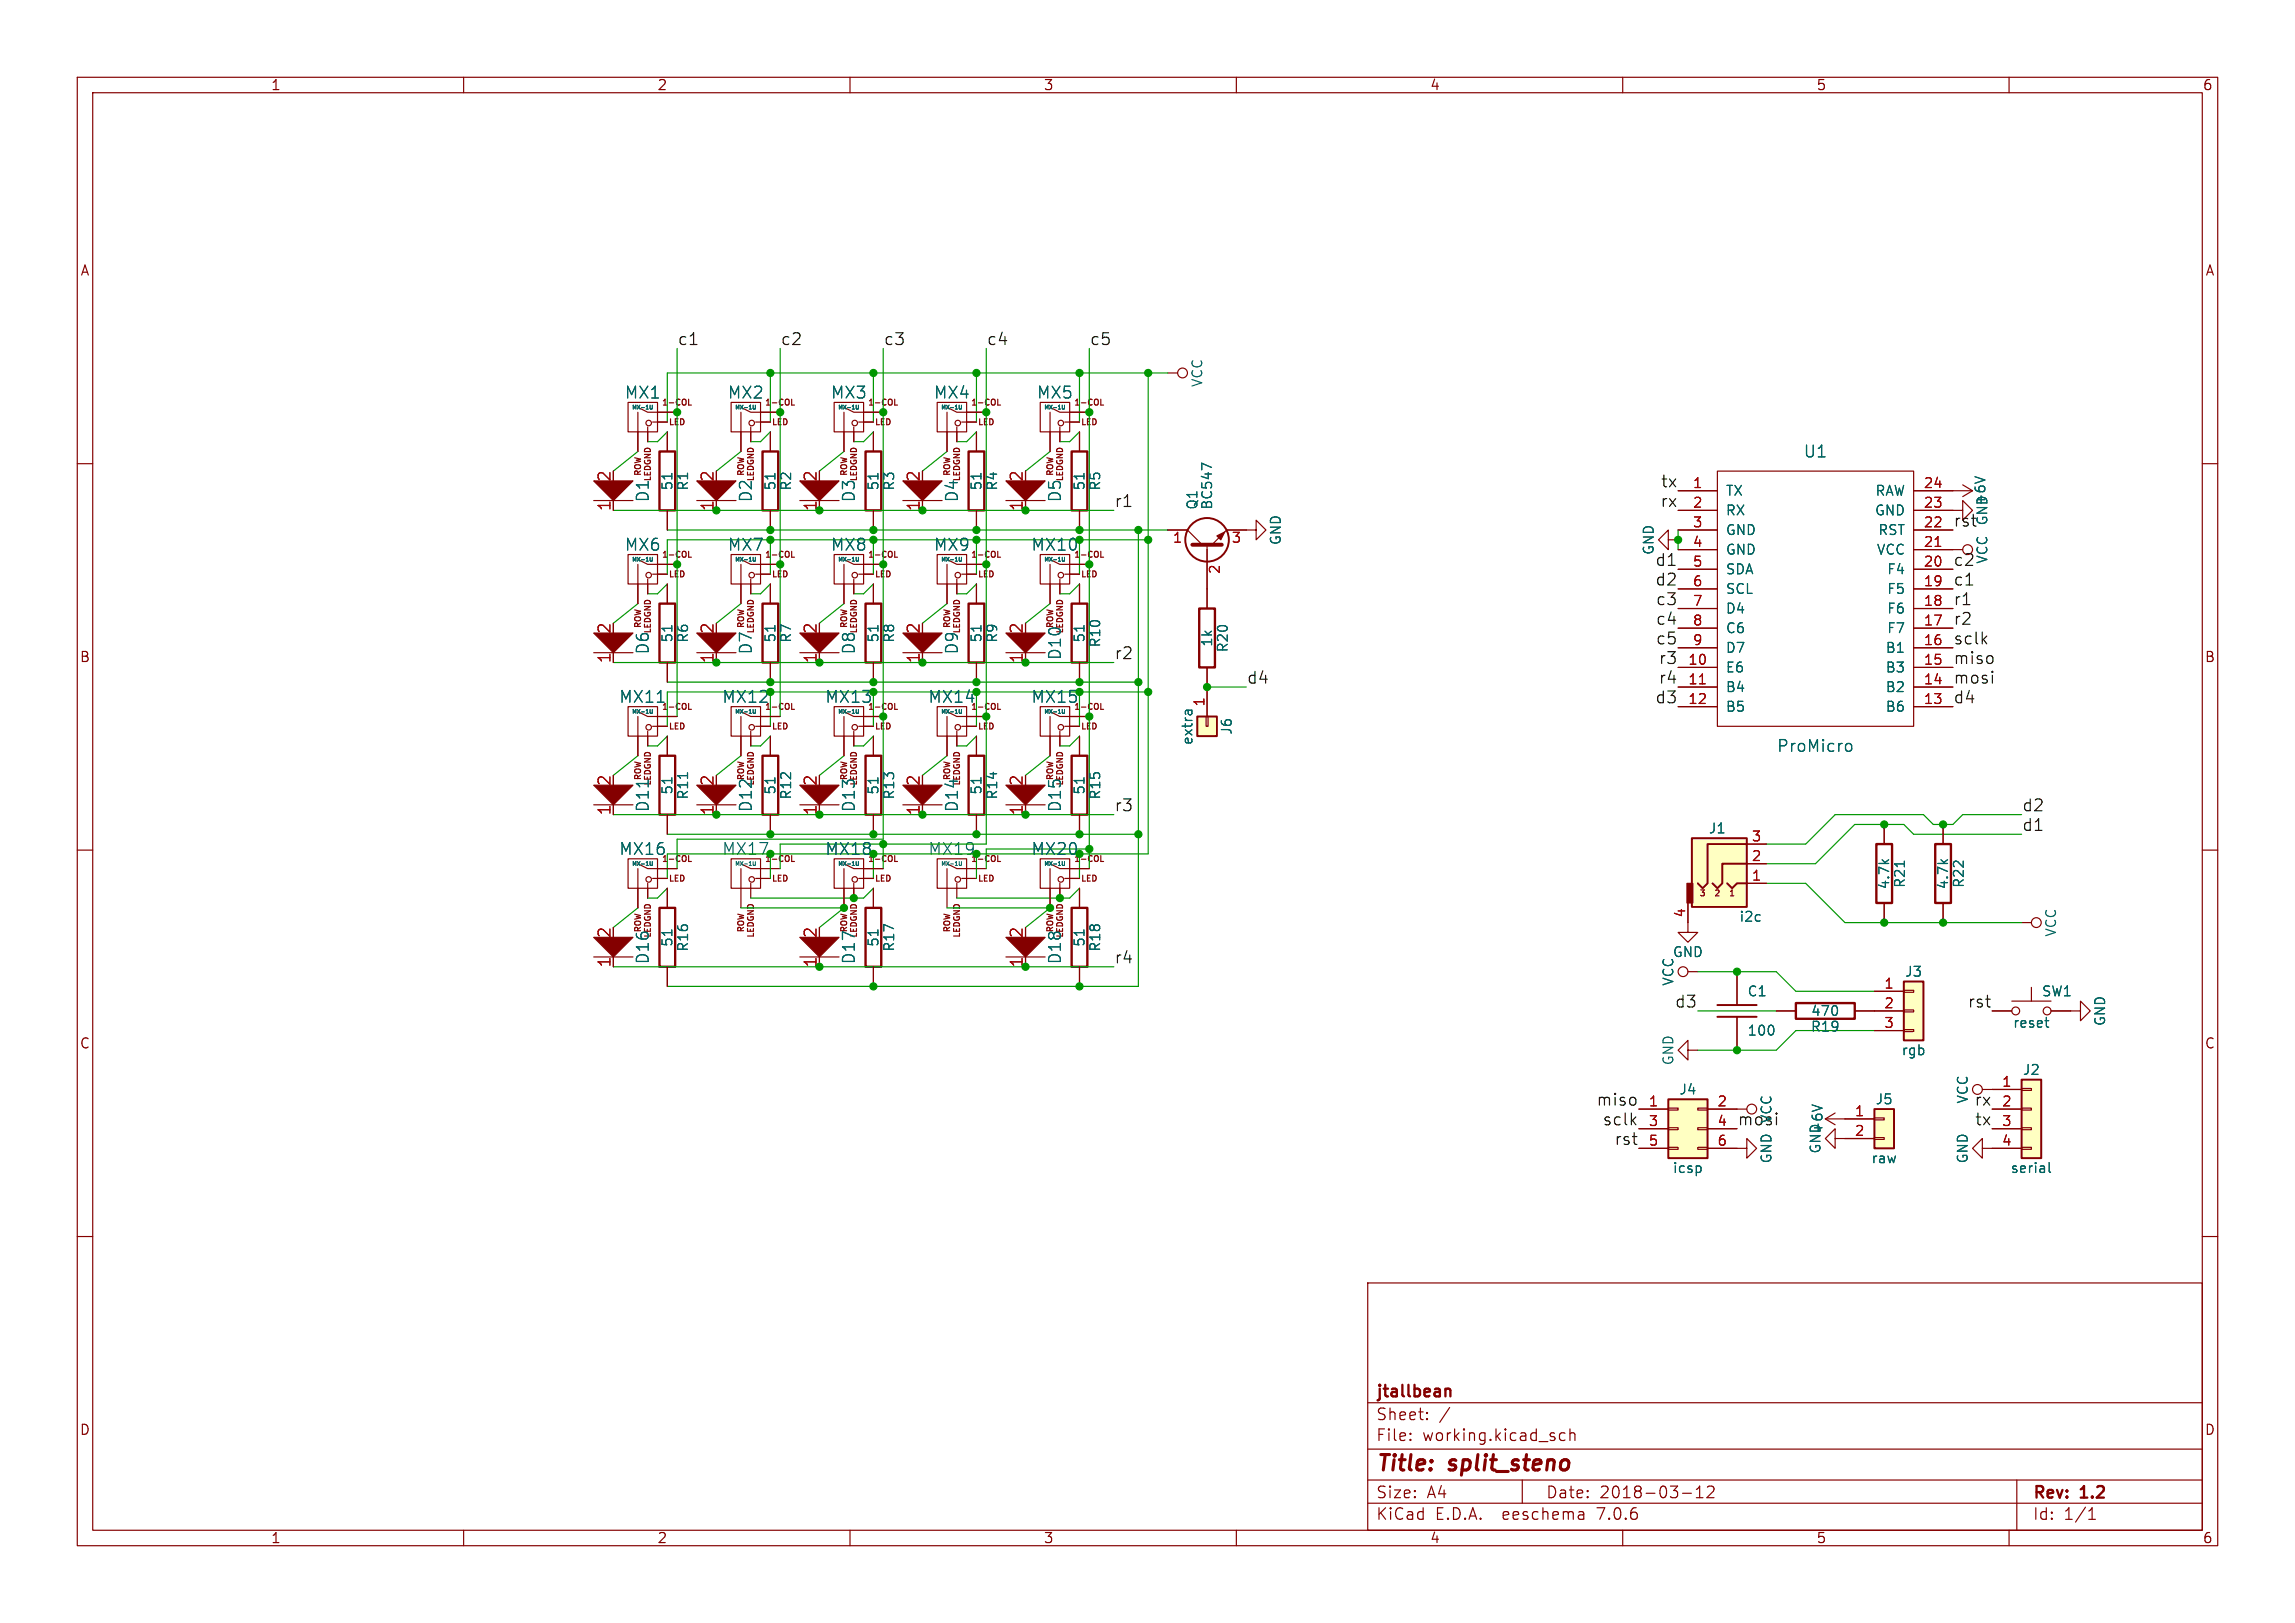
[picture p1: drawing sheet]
<svg xmlns="http://www.w3.org/2000/svg" width="297mm" height="210mm" viewBox="0 0 297 210" stroke-linecap="round" stroke-linejoin="round" font-family="sans-serif">
<defs><g id="words">
<g font-size="2.8" fill="#840000">
<text x="178" y="190.9">Title:</text>
<text x="187.7" y="190.9">split_steno</text>
</g>
<g font-size="2.1" fill="#0f0f0f">
<text x="87.6" y="44.8">c1</text>
<text x="101" y="44.8">c2</text>
<text x="114.3" y="44.8">c3</text>
<text x="127.6" y="44.8">c4</text>
<text x="141" y="44.8">c5</text>
<text x="144.1" y="65.7">r1</text>
<text x="214.8" y="65.7">rx</text>
<text x="214.9" y="63.2">tx</text>
<text x="252.7" y="68.3">rst</text>
<text x="214.2" y="75.9">d2</text>
<text x="252.7" y="75.9">c1</text>
<text x="252.7" y="73.3">c2</text>
<text x="214.3" y="78.4">c3</text>
<text x="214.3" y="81">c4</text>
<text x="214.3" y="83.5">c5</text>
<text x="252.7" y="78.4">r1</text>
<text x="252.7" y="81">r2</text>
<text x="252.7" y="83.5">sclk</text>
<text x="144.1" y="85.4">r2</text>
<text x="161.3" y="88.6">d4</text>
<text x="214.6" y="86">r3</text>
<text x="214.6" y="88.6">r4</text>
<text x="252.7" y="86">miso</text>
<text x="252.7" y="88.6">mosi</text>
<text x="214.2" y="91.1">d3</text>
<text x="252.7" y="91.1">d4</text>
<text x="144.1" y="105.1">r3</text>
<text x="261.6" y="105.1">d2</text>
<text x="261.6" y="107.6">d1</text>
<text x="144.1" y="124.8">r4</text>
<text x="216.7" y="130.5">d3</text>
<text x="254.6" y="130.5">rst</text>
<text x="206.6" y="143.2">miso</text>
<text x="255.5" y="143.2">rx</text>
<text x="207.4" y="145.7">sclk</text>
<text x="208.9" y="148.3">rst</text>
<text x="224.8" y="145.7">mosi</text>
<text x="255.6" y="145.7">tx</text>
</g>
<g font-size="2.1" fill="#006464">
<text x="80.8" y="51.8">MX1</text>
<text x="94.1" y="51.8">MX2</text>
<text x="107.5" y="51.8">MX3</text>
<text x="120.8" y="51.8">MX4</text>
<text x="134.1" y="51.8">MX5</text>
<text x="233.3" y="59.4">U1</text>
<text x="84.2" y="65.1" transform="rotate(-90 84.2 65.1)">D1</text>
<text x="97.5" y="65.1" transform="rotate(-90 97.5 65.1)">D2</text>
<text x="110.8" y="65.1" transform="rotate(-90 110.8 65.1)">D3</text>
<text x="124.2" y="65.1" transform="rotate(-90 124.2 65.1)">D4</text>
<text x="137.5" y="65.1" transform="rotate(-90 137.5 65.1)">D5</text>
<text x="80.8" y="71.5">MX6</text>
<text x="94.1" y="71.5">MX7</text>
<text x="107.5" y="71.5">MX8</text>
<text x="120.8" y="71.5">MX9</text>
<text x="133.4" y="71.5">MX10</text>
<text x="214.2" y="73.3">d1</text>
<text x="84.2" y="84.7" transform="rotate(-90 84.2 84.7)">D6</text>
<text x="97.5" y="84.7" transform="rotate(-90 97.5 84.7)">D7</text>
<text x="110.8" y="84.7" transform="rotate(-90 110.8 84.7)">D8</text>
<text x="124.2" y="84.7" transform="rotate(-90 124.2 84.7)">D9</text>
<text x="137.5" y="85.5" transform="rotate(-90 137.5 85.5)">D10</text>
<text x="80.1" y="91.2">MX11</text>
<text x="93.4" y="91.2">MX12</text>
<text x="106.7" y="91.2">MX13</text>
<text x="120.1" y="91.2">MX14</text>
<text x="133.4" y="91.2">MX15</text>
<text x="229.9" y="97.5">ProMicro</text>
<text x="84.2" y="105.2" transform="rotate(-90 84.2 105.2)">D11</text>
<text x="97.5" y="105.2" transform="rotate(-90 97.5 105.2)">D12</text>
<text x="110.8" y="105.2" transform="rotate(-90 110.8 105.2)">D13</text>
<text x="124.2" y="105.2" transform="rotate(-90 124.2 105.2)">D14</text>
<text x="137.5" y="105.2" transform="rotate(-90 137.5 105.2)">D15</text>
<text x="80.1" y="110.8">MX16</text>
<text x="93.4" y="110.8">MX17</text>
<text x="106.7" y="110.8">MX18</text>
<text x="120.1" y="110.8">MX19</text>
<text x="133.4" y="110.8">MX20</text>
<text x="84.2" y="124.8" transform="rotate(-90 84.2 124.8)">D16</text>
<text x="110.8" y="124.8" transform="rotate(-90 110.8 124.8)">D17</text>
<text x="137.5" y="124.8" transform="rotate(-90 137.5 124.8)">D18</text>
</g>
<g font-size="2.1" fill="#a90000">
<text x="79.1" y="62.4" transform="rotate(-90 79.1 62.4)">2</text>
<text x="92.5" y="62.4" transform="rotate(-90 92.5 62.4)">2</text>
<text x="105.8" y="62.4" transform="rotate(-90 105.8 62.4)">2</text>
<text x="119.1" y="62.4" transform="rotate(-90 119.1 62.4)">2</text>
<text x="132.5" y="62.4" transform="rotate(-90 132.5 62.4)">2</text>
<text x="79.1" y="66.2" transform="rotate(-90 79.1 66.2)">1</text>
<text x="79.1" y="82.1" transform="rotate(-90 79.1 82.1)">2</text>
<text x="92.5" y="82.1" transform="rotate(-90 92.5 82.1)">2</text>
<text x="105.8" y="82.1" transform="rotate(-90 105.8 82.1)">2</text>
<text x="119.1" y="82.1" transform="rotate(-90 119.1 82.1)">2</text>
<text x="132.5" y="82.1" transform="rotate(-90 132.5 82.1)">2</text>
<text x="79.1" y="85.9" transform="rotate(-90 79.1 85.9)">1</text>
<text x="79.1" y="101.8" transform="rotate(-90 79.1 101.8)">2</text>
<text x="92.5" y="101.8" transform="rotate(-90 92.5 101.8)">2</text>
<text x="105.8" y="101.8" transform="rotate(-90 105.8 101.8)">2</text>
<text x="119.1" y="101.8" transform="rotate(-90 119.1 101.8)">2</text>
<text x="132.5" y="101.8" transform="rotate(-90 132.5 101.8)">2</text>
<text x="79.1" y="105.6" transform="rotate(-90 79.1 105.6)">1</text>
<text x="79.1" y="125.3" transform="rotate(-90 79.1 125.3)">1</text>
<text x="79.1" y="121.5" transform="rotate(-90 79.1 121.5)">2</text>
<text x="105.8" y="121.5" transform="rotate(-90 105.8 121.5)">2</text>
<text x="132.5" y="121.5" transform="rotate(-90 132.5 121.5)">2</text>
</g>
<g font-size="2.1" fill="#009600">
<text x="92.5" y="66.2" transform="rotate(-90 92.5 66.2)">1</text>
<text x="105.8" y="66.2" transform="rotate(-90 105.8 66.2)">1</text>
<text x="119.1" y="66.2" transform="rotate(-90 119.1 66.2)">1</text>
<text x="132.5" y="66.2" transform="rotate(-90 132.5 66.2)">1</text>
<text x="92.5" y="85.9" transform="rotate(-90 92.5 85.9)">1</text>
<text x="105.8" y="85.9" transform="rotate(-90 105.8 85.9)">1</text>
<text x="119.1" y="85.9" transform="rotate(-90 119.1 85.9)">1</text>
<text x="132.5" y="85.9" transform="rotate(-90 132.5 85.9)">1</text>
<text x="92.5" y="105.6" transform="rotate(-90 92.5 105.6)">1</text>
<text x="105.8" y="105.6" transform="rotate(-90 105.8 105.6)">1</text>
<text x="119.1" y="105.6" transform="rotate(-90 119.1 105.6)">1</text>
<text x="132.5" y="105.6" transform="rotate(-90 132.5 105.6)">1</text>
<text x="105.8" y="125.3" transform="rotate(-90 105.8 125.3)">1</text>
<text x="132.5" y="125.3" transform="rotate(-90 132.5 125.3)">1</text>
</g>
<g font-size="2.1" fill="#840000">
<text x="178" y="184">Sheet:</text>
<text x="178" y="181.2">jtallbean</text>
<text x="178" y="186.7">File:</text>
<text x="184.1" y="186.7">working.kicad_sch</text>
<text x="178" y="196.9">KiCad</text>
<text x="178" y="194.1">Size:</text>
<text x="184.7" y="194.1">A4</text>
<text x="185.7" y="196.9">E.D.A.</text>
<text x="194.6" y="196.9">eeschema</text>
<text x="200" y="194.1">Date:</text>
<text x="207" y="196.9">7.0.6</text>
<text x="207" y="194.1">2018-03-12</text>
<text x="263" y="194.3">Rev:</text>
<text x="263" y="196.9">Id:</text>
<text x="267.1" y="196.9">1/1</text>
<text x="269.4" y="194.3">1.2</text>
</g>
<g font-size="1.8" fill="#840000">
<text x="35" y="11.9">1</text>
<text x="85" y="11.9">2</text>
<text x="135" y="11.9">3</text>
<text x="185" y="11.9">4</text>
<text x="235" y="11.9">5</text>
<text x="285" y="11.9">6</text>
<text x="10.3" y="35.9">A</text>
<text x="285.3" y="35.9">A</text>
<text x="10.3" y="85.9">B</text>
<text x="285.3" y="85.9">B</text>
<text x="10.3" y="135.9">C</text>
<text x="285.3" y="135.9">C</text>
<text x="10.3" y="185.9">D</text>
<text x="285.3" y="185.9">D</text>
<text x="35" y="199.9">1</text>
<text x="85" y="199.9">2</text>
<text x="135" y="199.9">3</text>
<text x="185" y="199.9">4</text>
<text x="235" y="199.9">5</text>
<text x="285" y="199.9">6</text>
</g>
<g font-size="1.8" fill="#006464">
<text x="155.8" y="50.2" transform="rotate(-90 155.8 50.2)">VCC</text>
<text x="87.2" y="63.5" transform="rotate(-90 87.2 63.5)">51</text>
<text x="89.3" y="63.6" transform="rotate(-90 89.3 63.6)">R1</text>
<text x="100.6" y="63.5" transform="rotate(-90 100.6 63.5)">51</text>
<text x="102.6" y="63.6" transform="rotate(-90 102.6 63.6)">R2</text>
<text x="113.9" y="63.5" transform="rotate(-90 113.9 63.5)">51</text>
<text x="115.9" y="63.6" transform="rotate(-90 115.9 63.6)">R3</text>
<text x="127.2" y="63.5" transform="rotate(-90 127.2 63.5)">51</text>
<text x="129.3" y="63.6" transform="rotate(-90 129.3 63.6)">R4</text>
<text x="140.6" y="63.5" transform="rotate(-90 140.6 63.5)">51</text>
<text x="142.6" y="63.6" transform="rotate(-90 142.6 63.6)">R5</text>
<text x="223.3" y="64.4">TX</text>
<text x="242.6" y="64.4">RAW</text>
<text x="257.1" y="65.5" transform="rotate(-90 257.1 65.5)">+6V</text>
<text x="155.2" y="66" transform="rotate(-90 155.2 66)">Q1</text>
<text x="157.1" y="66" transform="rotate(-90 157.1 66)">BC547</text>
<text x="166" y="70.6" transform="rotate(-90 166 70.6)">GND</text>
<text x="214.2" y="71.9" transform="rotate(-90 214.2 71.9)">GND</text>
<text x="223.3" y="66.9">RX</text>
<text x="223.3" y="69.4">GND</text>
<text x="223.3" y="72">GND</text>
<text x="242.6" y="66.9">GND</text>
<text x="242.8" y="72">VCC</text>
<text x="243" y="69.4">RST</text>
<text x="223.3" y="74.5">SDA</text>
<text x="223.3" y="77.1">SCL</text>
<text x="244.1" y="77.1">F5</text>
<text x="244.1" y="74.5">F4</text>
<text x="257.4" y="73" transform="rotate(-90 257.4 73)">VCC GND</text>
<text x="87.2" y="83.2" transform="rotate(-90 87.2 83.2)">51</text>
<text x="89.3" y="83.3" transform="rotate(-90 89.3 83.3)">R6</text>
<text x="100.6" y="83.2" transform="rotate(-90 100.6 83.2)">51</text>
<text x="102.6" y="83.3" transform="rotate(-90 102.6 83.3)">R7</text>
<text x="113.9" y="83.2" transform="rotate(-90 113.9 83.2)">51</text>
<text x="115.9" y="83.3" transform="rotate(-90 115.9 83.3)">R8</text>
<text x="127.2" y="83.2" transform="rotate(-90 127.2 83.2)">51</text>
<text x="129.3" y="83.3" transform="rotate(-90 129.3 83.3)">R9</text>
<text x="140.6" y="83.2" transform="rotate(-90 140.6 83.2)">51</text>
<text x="142.6" y="83.9" transform="rotate(-90 142.6 83.9)">R10</text>
<text x="157.1" y="83.8" transform="rotate(-90 157.1 83.8)">1k</text>
<text x="223.3" y="79.6">D4</text>
<text x="223.3" y="82.1">C6</text>
<text x="244.1" y="82.1">F7</text>
<text x="244.1" y="79.6">F6</text>
<text x="159.1" y="84.5" transform="rotate(-90 159.1 84.5)">R20</text>
<text x="223.3" y="87.2">E6</text>
<text x="223.3" y="89.8">B4</text>
<text x="223.3" y="84.7">D7</text>
<text x="244" y="89.8">B2</text>
<text x="244" y="87.2">B3</text>
<text x="244" y="84.7">B1</text>
<text x="159.6" y="95.2" transform="rotate(-90 159.6 95.2)">J6</text>
<text x="223.3" y="92.3">B5</text>
<text x="244" y="92.3">B6</text>
<text x="154.5" y="96.5" transform="rotate(-90 154.5 96.5)">extra</text>
<text x="87.2" y="102.9" transform="rotate(-90 87.2 102.9)">51</text>
<text x="89.3" y="103.5" transform="rotate(-90 89.3 103.5)">R11</text>
<text x="100.6" y="102.9" transform="rotate(-90 100.6 102.9)">51</text>
<text x="102.6" y="103.5" transform="rotate(-90 102.6 103.5)">R12</text>
<text x="113.9" y="102.9" transform="rotate(-90 113.9 102.9)">51</text>
<text x="115.9" y="103.5" transform="rotate(-90 115.9 103.5)">R13</text>
<text x="127.2" y="102.9" transform="rotate(-90 127.2 102.9)">51</text>
<text x="129.3" y="103.5" transform="rotate(-90 129.3 103.5)">R14</text>
<text x="140.6" y="102.9" transform="rotate(-90 140.6 102.9)">51</text>
<text x="142.6" y="103.5" transform="rotate(-90 142.6 103.5)">R15</text>
<text x="221.1" y="108.1">J1</text>
<text x="225" y="119.5">i2c</text>
<text x="244.7" y="115.2" transform="rotate(-90 244.7 115.2)">4.7k</text>
<text x="246.7" y="115" transform="rotate(-90 246.7 115)">R21</text>
<text x="252.3" y="115.2" transform="rotate(-90 252.3 115.2)">4.7k</text>
<text x="254.4" y="115" transform="rotate(-90 254.4 115)">R22</text>
<text x="87.2" y="122.6" transform="rotate(-90 87.2 122.6)">51</text>
<text x="89.3" y="123.2" transform="rotate(-90 89.3 123.2)">R16</text>
<text x="113.9" y="122.6" transform="rotate(-90 113.9 122.6)">51</text>
<text x="115.9" y="123.2" transform="rotate(-90 115.9 123.2)">R17</text>
<text x="140.6" y="122.6" transform="rotate(-90 140.6 122.6)">51</text>
<text x="142.6" y="123.2" transform="rotate(-90 142.6 123.2)">R18</text>
<text x="216.4" y="124.1">GND</text>
<text x="266.3" y="121.3" transform="rotate(-90 266.3 121.3)">VCC</text>
<text x="216.8" y="127.6" transform="rotate(-90 216.8 127.6)">VCC</text>
<text x="226.1" y="129.1">C1</text>
<text x="234.3" y="131.7">470</text>
<text x="246.5" y="126.6">J3</text>
<text x="264.2" y="129.1">SW1</text>
<text x="216.8" y="137.9" transform="rotate(-90 216.8 137.9)">GND</text>
<text x="226.1" y="134.2">100</text>
<text x="234.3" y="133.7">R19</text>
<text x="246" y="136.8">rgb</text>
<text x="260.4" y="133.2">reset</text>
<text x="272.6" y="132.8" transform="rotate(-90 272.6 132.8)">GND</text>
<text x="217.2" y="141.8">J4</text>
<text x="242.6" y="143.1">J5</text>
<text x="254.9" y="142.9" transform="rotate(-90 254.9 142.9)">VCC</text>
<text x="261.7" y="139.3">J2</text>
<text x="229.5" y="145.4" transform="rotate(-90 229.5 145.4)">VCC</text>
<text x="235.8" y="149.4" transform="rotate(-90 235.8 149.4)">GND</text>
<text x="236.1" y="146.8" transform="rotate(-90 236.1 146.8)">+6V</text>
<text x="216.4" y="152">icsp</text>
<text x="229.5" y="150.6" transform="rotate(-90 229.5 150.6)">GND</text>
<text x="242.1" y="150.7">raw</text>
<text x="254.9" y="150.6" transform="rotate(-90 254.9 150.6)">GND</text>
<text x="260.1" y="152">serial</text>
</g>
<g font-size="1.8" fill="#a90000">
<text x="219" y="63.2">1</text>
<text x="219" y="65.8">2</text>
<text x="248.9" y="65.8">23</text>
<text x="248.9" y="63.2">24</text>
<text x="151.7" y="70.6">1</text>
<text x="159.3" y="70.6">3</text>
<text x="219" y="68.3">3</text>
<text x="219" y="70.9">4</text>
<text x="248.9" y="70.9">21</text>
<text x="248.9" y="68.3">22</text>
<text x="158.2" y="74.4" transform="rotate(-90 158.2 74.4)">2</text>
<text x="219" y="73.4">5</text>
<text x="219" y="75.9">6</text>
<text x="248.9" y="75.9">19</text>
<text x="248.9" y="73.4">20</text>
<text x="219" y="78.5">7</text>
<text x="219" y="81">8</text>
<text x="219" y="83.6">9</text>
<text x="248.9" y="83.6">16</text>
<text x="248.9" y="81">17</text>
<text x="248.9" y="78.5">18</text>
<text x="218.4" y="86.1">10</text>
<text x="218.4" y="88.6">11</text>
<text x="248.9" y="88.6">14</text>
<text x="248.9" y="86.1">15</text>
<text x="156" y="91.5" transform="rotate(-90 156 91.5)">1</text>
<text x="218.4" y="91.2">12</text>
<text x="248.9" y="91.2">13</text>
<text x="226.6" y="111.5">2</text>
<text x="226.6" y="109">3</text>
<text x="218.2" y="118.8" transform="rotate(-90 218.2 118.8)">4</text>
<text x="226.6" y="114">1</text>
<text x="243.8" y="128">1</text>
<text x="243.8" y="130.6">2</text>
<text x="243.8" y="133.1">3</text>
<text x="213.3" y="143.3">1</text>
<text x="222.2" y="143.3">2</text>
<text x="259" y="140.7">1</text>
<text x="259" y="143.3">2</text>
<text x="213.3" y="145.8">3</text>
<text x="213.3" y="148.3">5</text>
<text x="222.2" y="145.8">4</text>
<text x="222.2" y="148.3">6</text>
<text x="240" y="144.5">1</text>
<text x="240" y="147.1">2</text>
<text x="259" y="145.8">3</text>
<text x="259" y="148.3">4</text>
</g>
<g font-size="1.1" fill="#840000">
<text x="85.6" y="52.7">1-COL</text>
<text x="98.9" y="52.7">1-COL</text>
<text x="112.2" y="52.7">1-COL</text>
<text x="125.6" y="52.7">1-COL</text>
<text x="138.9" y="52.7">1-COL</text>
<text x="86.4" y="55.2">LED</text>
<text x="99.8" y="55.2">LED</text>
<text x="113.1" y="55.2">LED</text>
<text x="126.4" y="55.2">LED</text>
<text x="139.8" y="55.2">LED</text>
<text x="83.2" y="61.7" transform="rotate(-90 83.2 61.7)">ROW</text>
<text x="84.4" y="62.4" transform="rotate(-90 84.4 62.4)">LEDGND</text>
<text x="96.5" y="61.7" transform="rotate(-90 96.5 61.7)">ROW</text>
<text x="97.8" y="62.4" transform="rotate(-90 97.8 62.4)">LEDGND</text>
<text x="109.8" y="61.7" transform="rotate(-90 109.8 61.7)">ROW</text>
<text x="123.2" y="61.7" transform="rotate(-90 123.2 61.7)">ROW</text>
<text x="124.4" y="62.4" transform="rotate(-90 124.4 62.4)">LEDGND</text>
<text x="136.5" y="61.7" transform="rotate(-90 136.5 61.7)">ROW</text>
<text x="85.6" y="72.4">1-COL</text>
<text x="86.4" y="74.9">LED</text>
<text x="98.9" y="72.4">1-COL</text>
<text x="99.8" y="74.9">LED</text>
<text x="112.2" y="72.4">1-COL</text>
<text x="113.1" y="74.9">LED</text>
<text x="125.6" y="72.4">1-COL</text>
<text x="126.4" y="74.9">LED</text>
<text x="138.9" y="72.4">1-COL</text>
<text x="139.8" y="74.9">LED</text>
<text x="83.2" y="81.4" transform="rotate(-90 83.2 81.4)">ROW</text>
<text x="96.5" y="81.4" transform="rotate(-90 96.5 81.4)">ROW</text>
<text x="97.8" y="82.1" transform="rotate(-90 97.8 82.1)">LEDGND</text>
<text x="109.8" y="81.4" transform="rotate(-90 109.8 81.4)">ROW</text>
<text x="123.2" y="81.4" transform="rotate(-90 123.2 81.4)">ROW</text>
<text x="85.6" y="92">1-COL</text>
<text x="86.4" y="94.6">LED</text>
<text x="98.9" y="92">1-COL</text>
<text x="99.8" y="94.6">LED</text>
<text x="112.2" y="92">1-COL</text>
<text x="113.1" y="94.6">LED</text>
<text x="125.6" y="92">1-COL</text>
<text x="126.4" y="94.6">LED</text>
<text x="138.9" y="92">1-COL</text>
<text x="139.8" y="94.6">LED</text>
<text x="83.2" y="101.1" transform="rotate(-90 83.2 101.1)">ROW</text>
<text x="123.2" y="101.1" transform="rotate(-90 123.2 101.1)">ROW</text>
<text x="85.6" y="111.7">1-COL</text>
<text x="98.9" y="111.7">1-COL</text>
<text x="112.2" y="111.7">1-COL</text>
<text x="125.6" y="111.7">1-COL</text>
<text x="138.9" y="111.7">1-COL</text>
<text x="86.4" y="114.3">LED</text>
<text x="99.8" y="114.3">LED</text>
<text x="113.1" y="114.3">LED</text>
<text x="126.4" y="114.3">LED</text>
<text x="139.8" y="114.3">LED</text>
<text x="219.8" y="116.2">3</text>
<text x="221.7" y="116.2">2</text>
<text x="223.6" y="116.2">1</text>
<text x="96.5" y="120.8" transform="rotate(-90 96.5 120.8)">ROW</text>
<text x="97.8" y="121.4" transform="rotate(-90 97.8 121.4)">LEDGND</text>
<text x="109.8" y="120.8" transform="rotate(-90 109.8 120.8)">ROW</text>
<text x="111.1" y="121.4" transform="rotate(-90 111.1 121.4)">LEDGND</text>
<text x="123.2" y="120.8" transform="rotate(-90 123.2 120.8)">ROW</text>
<text x="124.4" y="121.4" transform="rotate(-90 124.4 121.4)">LEDGND</text>
</g>
<g font-size="1.1" fill="#006464">
<text x="111.1" y="62.4" transform="rotate(-90 111.1 62.4)">LEDGND</text>
<text x="137.8" y="62.4" transform="rotate(-90 137.8 62.4)">LEDGND</text>
<text x="84.4" y="82.1" transform="rotate(-90 84.4 82.1)">LEDGND</text>
<text x="111.1" y="82.1" transform="rotate(-90 111.1 82.1)">LEDGND</text>
<text x="124.4" y="82.1" transform="rotate(-90 124.4 82.1)">LEDGND</text>
<text x="136.5" y="81.4" transform="rotate(-90 136.5 81.4)">ROW</text>
<text x="137.8" y="82.1" transform="rotate(-90 137.8 82.1)">LEDGND</text>
<text x="84.4" y="101.8" transform="rotate(-90 84.4 101.8)">LEDGND</text>
<text x="96.5" y="101.1" transform="rotate(-90 96.5 101.1)">ROW</text>
<text x="97.8" y="101.8" transform="rotate(-90 97.8 101.8)">LEDGND</text>
<text x="109.8" y="101.1" transform="rotate(-90 109.8 101.1)">ROW</text>
<text x="111.1" y="101.8" transform="rotate(-90 111.1 101.8)">LEDGND</text>
<text x="124.4" y="101.8" transform="rotate(-90 124.4 101.8)">LEDGND</text>
<text x="136.5" y="101.1" transform="rotate(-90 136.5 101.1)">ROW</text>
<text x="137.8" y="101.8" transform="rotate(-90 137.8 101.8)">LEDGND</text>
<text x="83.2" y="120.8" transform="rotate(-90 83.2 120.8)">ROW</text>
<text x="84.4" y="121.4" transform="rotate(-90 84.4 121.4)">LEDGND</text>
<text x="136.5" y="120.8" transform="rotate(-90 136.5 120.8)">ROW</text>
<text x="137.8" y="121.4" transform="rotate(-90 137.8 121.4)">LEDGND</text>
</g>
<g font-size=".7" fill="#006464">
<text x="81.7" y="53.1">MX-1U</text>
<text x="95" y="53.1">MX-1U</text>
<text x="108.4" y="53.1">MX-1U</text>
<text x="121.7" y="53.1">MX-1U</text>
<text x="135" y="53.1">MX-1U</text>
<text x="81.7" y="72.8">MX-1U</text>
<text x="95" y="72.8">MX-1U</text>
<text x="108.4" y="72.8">MX-1U</text>
<text x="121.7" y="72.8">MX-1U</text>
<text x="135" y="72.8">MX-1U</text>
<text x="81.7" y="92.5">MX-1U</text>
<text x="95" y="92.5">MX-1U</text>
<text x="108.4" y="92.5">MX-1U</text>
<text x="121.7" y="92.5">MX-1U</text>
<text x="135" y="92.5">MX-1U</text>
<text x="81.7" y="112.2">MX-1U</text>
<text x="95" y="112.2">MX-1U</text>
<text x="108.4" y="112.2">MX-1U</text>
<text x="121.7" y="112.2">MX-1U</text>
<text x="135" y="112.2">MX-1U</text>
</g>
</g></defs>
<g fill="none" stroke="#840000" stroke-width=".15">
<path d="M10 10h277v190h-277zM12 12h273v186h-273zM60 10v2M110 10v2M160 10v2M210 10v2M260 10v2M10 60h2M81.3 52.1h3.8v3.8h-3.8zM82.5 52.7l1.3 .6h3.8M82.5 53.3v5.1M83.8 55.2v2"/>
<path d="M84.5 54.6h1.9M86.4 55.9v2.5M89.1 51.7v.7h.4M94.6 52.1h3.8v3.8h-3.8zM95.9 52.7l1.3 .6h3.8M95.9 53.3v5.1M97.2 55.2v2M97.8 54.6h1.9M99.7 55.9v2.5M102.5 51.7v.7h.3M107.9 52.1h3.9v3.8h-3.9zM109.2 52.7l1.3 .6h3.8"/>
<path d="M109.2 53.3v5.1M110.5 55.2v2M111.1 54.6h1.9M113 55.9v2.5M115.8 51.7v.7h.4M121.3 52.1h3.8v3.8h-3.8zM122.6 52.7l1.2 .6h3.8M122.6 53.3v5.1M123.8 55.2v2M124.5 54.6h1.9M126.4 55.9v2.5M129.1 51.7v.7h.4"/>
<path d="M134.6 52.1h3.8v3.8h-3.8zM135.9 52.7l1.3 .6h3.8M135.9 53.3v5.1M137.2 55.2v2M137.8 54.6h1.9M139.7 55.9v2.5M142.5 51.7v.7h.3M151.1 48.3h1.3M285 60h2M76.8 64.8h5.1M81.3 71.8h3.8v3.8h-3.8zM82.5 72.4l1.3 .6h3.8"/>
<path d="M82.5 73v5.1M83.8 74.9v1.9M84.5 74.3h1.9M86.4 66v2.6M86.4 75.6v2.5M89.1 71.3v.8h.4M90.2 64.8h5M94.6 71.8h3.8v3.8h-3.8zM95.9 72.4l1.3 .6h3.8M95.9 73v5.1M97.2 74.9v1.9M97.8 74.3h1.9"/>
<path d="M99.7 66v2.6M99.7 75.6v2.5M102.5 71.3v.8h.3M103.5 64.8h5.1M107.9 71.8h3.9v3.8h-3.9zM109.2 72.4l1.3 .6h3.8M109.2 73v5.1M110.5 74.9v1.9M111.1 74.3h1.9M113 66v2.6M113 75.6v2.5M115.8 71.3v.8h.4"/>
<path d="M116.8 64.8h5.1M121.3 71.8h3.8v3.8h-3.8zM122.6 72.4l1.2 .6h3.8M122.6 73v5.1M123.8 74.9v1.9M124.5 74.3h1.9M126.4 66v2.6M126.4 75.6v2.5M129.1 71.3v.8h.4M130.2 64.8h5.1M134.6 71.8h3.8v3.8h-3.8zM135.9 72.4l1.3 .6h3.8"/>
<path d="M135.9 73v5.1M137.2 74.9v1.9M137.8 74.3h1.9M139.7 66v2.6M139.7 75.6v2.5M142.5 71.3v.8h.3M151.1 68.6h2.6l1.9 1.9M156.2 70.5v8.2M162.6 68.6v1.3l1.2-1.3-1.2-1.3v1.3h-3.9l-1.9 1.9M215.9 69.9v-1.3l-1.3 1.3 1.3 1.2v-1.2h1.3M217.2 68.6h5M217.2 63.5h5"/>
<path d="M217.2 78.7h5M217.2 76.2h5M217.2 66h5M217.2 73.7h5M217.2 71.1h5M222.2 61h25.4v33h-25.4zM247.6 66h6.4v-1.2l1.3 1.2-1.3 1.3v-1.3M247.6 68.6h5.1M247.6 63.5h7.7M247.6 78.7h5.1M247.6 76.2h5.1M247.6 73.7h5.1"/>
<path d="M247.6 71.1h5.1M254 62.7l1.3 .8M255.3 63.5l-1.3 .8M76.8 84.5h5.1M81.3 91.4h3.8v3.9h-3.8zM82.5 92.1l1.3 .6h3.8M82.5 92.7v5.1M83.8 94.6v1.9M84.5 94h1.9M86.4 85.7v2.6M86.4 95.3v2.5M89.1 91v.8h.4"/>
<path d="M90.2 84.5h5M94.6 91.4h3.8v3.9h-3.8zM95.9 92.1l1.3 .6h3.8M95.9 92.7v5.1M97.2 94.6v1.9M97.8 94h1.9M99.7 85.7v2.6M99.7 95.3v2.5M102.5 91v.8h.3M103.5 84.5h5.1M107.9 91.4h3.9v3.9h-3.9zM109.2 92.1l1.3 .6h3.8"/>
<path d="M109.2 92.7v5.1M110.5 94.6v1.9M111.1 94h1.9M113 85.7v2.6M113 95.3v2.5M115.8 91v.8h.4M116.8 84.5h5.1M121.3 91.4h3.8v3.9h-3.8zM122.6 92.1l1.2 .6h3.8M122.6 92.7v5.1M123.8 94.6v1.9M124.5 94h1.9"/>
<path d="M126.4 85.7v2.6M126.4 95.3v2.5M129.1 91v.8h.4M130.2 84.5h5.1M134.6 91.4h3.8v3.9h-3.8zM135.9 92.1l1.3 .6h3.8M135.9 92.7v5.1M137.2 94.6v1.9M137.8 94h1.9M139.7 85.7v2.6M139.7 95.3v2.5M142.5 91v.8h.3"/>
<path d="M156.1 92.7h.2v1.3h-.2zM156.2 86.4v6.3M217.2 86.4h5M217.2 88.9h5M217.2 91.4h5M217.2 83.8h5M217.2 81.3h5M247.6 86.4h5.1M247.6 88.9h5.1M247.6 91.4h5.1M247.6 83.8h5.1M247.6 81.3h5.1"/>
<path d="M10 110h2M76.8 104.1h5.1M81.3 111.1h3.8v3.8h-3.8zM82.5 111.8l1.3 .6h3.8M82.5 112.4v5.1M83.8 114.3v1.9M84.5 113.7h1.9M86.4 105.4v2.6M86.4 114.9v2.6M89.1 110.7v.8h.4M90.2 104.1h5M94.6 111.1h3.8v3.8h-3.8z"/>
<path d="M95.9 111.8l1.3 .6h3.8M95.9 112.4v5.1M97.2 114.3v1.9M97.8 113.7h1.9M99.7 105.4v2.6M102.5 110.7v.8h.3M103.5 104.1h5.1M107.9 111.1h3.9v3.8h-3.9zM109.2 111.8l1.3 .6h3.8M109.2 112.4v5.1M110.5 114.3v1.9M111.1 113.7h1.9"/>
<path d="M113 105.4v2.6M113 114.9v2.6M115.8 110.7v.8h.4M116.8 104.1h5.1M121.3 111.1h3.8v3.8h-3.8zM122.6 111.8l1.2 .6h3.8M122.6 112.4v5.1M123.8 114.3v1.9M124.5 113.7h1.9M126.4 105.4v2.6M129.1 110.7v.8h.4M130.2 104.1h5.1"/>
<path d="M134.6 111.1h3.8v3.8h-3.8zM135.9 111.8l1.3 .6h3.8M135.9 112.4v5.1M137.2 114.3v1.9M137.8 113.7h1.9M139.7 105.4v2.6M139.7 114.9v2.6M142.5 110.7v.8h.3M218.4 116.8v3.9h1.3l-1.3 1.2-1.2-1.2h1.2M226.1 114.3h2.5M226.1 111.8h2.5M226.1 109.2h2.5"/>
<path d="M243.8 106.7v2.5M243.8 116.8v2.6M251.5 106.7v2.5M251.5 116.8v2.6M261.6 119.4h1.3M285 110h2M76.8 123.8h5.1M86.4 125.1v2.5M103.5 123.8h5.1M113 125.1v2.5M130.2 123.8h5.1M139.7 125.1v2.5"/>
<path d="M218.4 135.9v-1.3l-1.2 1.3 1.2 1.3v-1.3h1.3M218.4 125.7h1.3M224.8 125.7v4.3M224.8 131.6v4.3M229.9 130.8h2.5M240 130.8h6.4M242.6 128.3h3.8M242.6 133.4h3.8M246.4 133.2h1.2v.3h-1.2zM246.4 130.7h1.2v.2h-1.2zM246.4 128.1h1.2v.3h-1.2zM257.8 130.8h2.5"/>
<path d="M260.3 129.5h5.1M262.9 127.8v1.7M265.4 130.8h3.8v-1.3l1.3 1.3-1.3 1.3v-1.3M10 160h2M212.1 143.5h3.8M212.1 146.1h3.8M212.1 148.6h3.8M215.9 148.5h1.3v.2h-1.3zM215.9 145.9h1.3v.3h-1.3zM215.9 143.4h1.3v.2h-1.3zM219.7 148.5h1.3v.2h-1.3zM219.7 145.9h1.3v.3h-1.3z"/>
<path d="M219.7 143.4h1.3v.2h-1.3zM221 148.6h5.1v-1.3l1.2 1.3-1.2 1.3v-1.3M221 143.5h3.8M221 146.1h3.8M236.2 144.8h6.4M236.2 144.8l1.3 .7M237.5 147.3v-1.2l-1.3 1.2 1.3 1.3v-1.3h5.1M237.5 144l-1.3 .8M242.6 147.2h1.2v.2h-1.2zM242.6 144.7h1.2v.2h-1.2zM256.5 148.6v-1.3l-1.2 1.3 1.2 1.3v-1.3h5.1M256.5 141h5.1"/>
<path d="M257.8 143.5h3.8M257.8 146.1h3.8M261.6 148.5h1.3v.2h-1.3zM261.6 145.9h1.3v.3h-1.3zM261.6 143.4h1.3v.2h-1.3zM261.6 140.8h1.3v.3h-1.3zM285 160h2M177 166h108v32h-108zM60 198v2M110 198v2M160 198v2M177 194.5h108"/>
<path d="M177 191.5h108M177 187.5h108M177 181.5h108M182.5 186.3h.1l-.1 .1M182.5 186.3v.1M182.5 185.5v.1M182.5 185.5h.1l-.1 .1M184.7 183.6v.1M184.7 183.6h-.1l.1 .1M184.7 182.8v.1M184.7 182.8h-.1l.1 .1M187.6 182.1l-1.3 2"/>
<path d="M197 191.5v3M202.5 185.5l-.4-.1-.3 .3v.4l.2 .2 .1 .1 .4-.1M203.2 185.5a.37 .37 0 0 1 .6 .1v.8M203.2 184.9v1.5M204.9 195.7l.1 .9M205 196.5l-.2 .1M205 196h-.2M210 198v2M217.7 193.2h1.2M219.5 193.8h.9M219.5 192.7l.5-.4v1.5M221 192.4l.2-.1h.3a.41 .41 0 0 1 .2 .6l-.8 .9h.9"/>
<path d="M260 198v2M261 191.5v6.5M270.3 196.6h.9M270.3 195.5l.4-.4v1.5"/>
<circle cx="83.9" cy="54.7" r=".36"/>
<circle cx="97.3" cy="54.7" r=".36"/>
<circle cx="110.6" cy="54.7" r=".36"/>
<circle cx="124" cy="54.7" r=".36"/>
<circle cx="137.3" cy="54.7" r=".36"/>
<circle cx="153" cy="48.3" r=".63"/>
<circle cx="83.9" cy="74.4" r=".36"/>
<circle cx="97.3" cy="74.4" r=".36"/>
<circle cx="110.6" cy="74.4" r=".36"/>
<circle cx="124" cy="74.4" r=".36"/>
<circle cx="137.3" cy="74.4" r=".36"/>
<circle cx="254.6" cy="71.1" r=".63"/>
<circle cx="83.9" cy="94.1" r=".36"/>
<circle cx="97.3" cy="94.1" r=".36"/>
<circle cx="110.6" cy="94.1" r=".36"/>
<circle cx="124" cy="94.1" r=".36"/>
<circle cx="137.3" cy="94.1" r=".36"/>
<circle cx="83.9" cy="113.8" r=".36"/>
<circle cx="97.3" cy="113.8" r=".36"/>
<circle cx="110.6" cy="113.8" r=".36"/>
<circle cx="124" cy="113.8" r=".36"/>
<circle cx="137.3" cy="113.8" r=".36"/>
<circle cx="263.5" cy="119.4" r=".63"/>
<circle cx="217.8" cy="125.7" r=".63"/>
<circle cx="260.9" cy="130.8" r=".51"/>
<circle cx="264.9" cy="130.8" r=".51"/>
<circle cx="226.7" cy="143.5" r=".63"/>
<circle cx="255.9" cy="141" r=".63"/>
</g>
<g fill="none" stroke="#840000" stroke-width=".3">
<path d="M85.3 58.4h2.1v7.6h-2.1zM98.7 58.4h2v7.6h-2zM112 58.4h2v7.6h-2zM125.3 58.4h2.1v7.6h-2.1zM138.7 58.4h2v7.6h-2zM85.3 78.1h2.1v7.6h-2.1zM98.7 78.1h2v7.6h-2zM112 78.1h2v7.6h-2zM125.3 78.1h2.1v7.6h-2.1zM138.7 78.1h2v7.6h-2zM155.2 78.7h2v7.7h-2zM85.3 97.8h2.1v7.6h-2.1z"/>
<path d="M98.7 97.8h2v7.6h-2zM112 97.8h2v7.6h-2zM125.3 97.8h2.1v7.6h-2.1zM138.7 97.8h2v7.6h-2zM85.3 117.5h2.1v7.6h-2.1zM112 117.5h2v7.6h-2zM138.7 117.5h2v7.6h-2zM242.8 109.2h2.1v7.6h-2.1zM250.4 109.2h2.1v7.6h-2.1zM232.4 129.8h7.6v2h-7.6zM187.1 179.8a.37 .37 0 0 1 .6 .1v.8"/>
</g>
<g fill="none" stroke="#006464" stroke-width=".13">
<path d="M84.1 52.4v.4l.1 .1 .2-.1v-.4M97.5 52.4v.4l.1 .1 .2-.1v-.4M110.8 52.4v.4l.1 .1 .2-.1v-.4M124.1 52.4l.1 .5M124.2 52.9h.1M124.4 52.4v.5h-.2M137.5 52.4v.5M137.5 52.9h.1M137.8 52.4l-.1 .5h-.2M84.1 72.1v.4l.1 .1 .2-.1v-.4M97.5 72.1v.4l.1 .1 .2-.1v-.4M110.8 72.1v.4l.1 .1 .2-.1v-.4"/>
<path d="M124.1 72.1v.4l.1 .1 .2-.1v-.4M137.5 72.1v.4l.1 .1 .2-.1v-.4M84.1 91.8v.4l.1 .1 .2-.1v-.4M97.5 91.8v.4l.1 .1 .2-.1v-.4M110.8 91.8v.4l.1 .1 .2-.1v-.4M124.1 91.8v.4l.1 .1 .2-.1v-.4M137.5 91.8v.4l.1 .1 .2-.1v-.4M84.1 111.5v.4l.1 .1 .2-.1v-.4M97.5 111.5v.4l.1 .1 .2-.1v-.4M110.8 111.5v.4l.1 .1 .2-.1v-.4M124.1 111.5v.4l.1 .1 .2-.1v-.4M137.5 111.5v.4l.1 .1 .2-.1v-.4"/>
</g>
<g fill="#840000" stroke="#840000" stroke-width=".15">
<path d="M130.2 121.3h5.1l-2.6 2.5z"/>
<path d="M90.2 81.9h5l-2.5 2.6z"/>
<path d="M116.8 101.6h5.1l-2.5 2.5z"/>
<path d="M116.8 81.9h5.1l-2.5 2.6z"/>
<path d="M90.2 62.2h5l-2.5 2.6z"/>
<path d="M130.2 81.9h5.1l-2.6 2.6z"/>
<path d="M130.2 101.6h5.1l-2.6 2.5z"/>
<path d="M76.8 62.2h5.1l-2.5 2.6z"/>
<path d="M103.5 62.2h5.1l-2.6 2.6z"/>
<path d="M76.8 81.9h5.1l-2.5 2.6z"/>
<path d="M103.5 101.6h5.1l-2.6 2.5z"/>
<path d="M90.2 101.6h5l-2.5 2.5z"/>
<path d="M76.8 101.6h5.1l-2.5 2.5z"/>
<path d="M116.8 62.2h5.1l-2.5 2.6z"/>
<path d="M103.5 81.9h5.1l-2.6 2.6z"/>
<path d="M103.5 121.3h5.1l-2.6 2.5z"/>
<path d="M130.2 62.2h5.1l-2.6 2.6z"/>
<path d="M76.8 121.3h5.1l-2.5 2.5z"/>
<path d="M157.5 69.3l1-.5-.5 1.1z"/>
<path d="M218.3 114.3h.8v2.5h-.8z"/>
</g>
<g fill="none" stroke="#006464" stroke-width=".15">
<path d="M86.9 61.3v.7M100.3 61.3v.7M113.6 61.3v.7M126.9 61.3v.7M140.3 61.3v.7M156.8 60.5l-1.3-.6v.9M255.6 61.7l1.3 .4M85.1 90.9h.8M86.9 80.9v.8M89 100v.7M100.3 80.9v.8M113.6 80.9v.8"/>
<path d="M126.9 80.9v.8M140.3 80.9v.8M153.7 91.9l.1 .1M154.2 91.9v.1M154.2 91.9h-.6l-.2 .2M239 96.3a.41 .41 0 0 1 .6 .2v.4a.41 .41 0 0 1-.6 .2M86.9 100.6v.8M100.3 100.6v.8M113.6 100.6v.8M126.9 100.6v.8M140.3 100.6v.8M246.5 111.4v.8"/>
<path d="M86.9 120.3v.7M113.6 120.3v.7M140.3 120.3v.7M264.6 132.1h.5M264.9 132.9h.2M220.1 151v.6M234.5 143l1.3 .4M265.2 150.4v1.1l.2 .2"/>
</g>
<path d="M154.3 70.5h3.8" fill="none" stroke="#840000" stroke-width=".51"/>
<g fill="none" stroke="#840000" stroke-width=".25">
<path d="M154.9 92.7h2.6v2.6h-2.6zM218.9 108.5h7.2v8.8h-7.2zM223.5 114.3l.7 .6 .6-.6h1.3M226.1 111.8h-3.2v2.5l-.7 .6-.6-.6M226.1 109.2h-5.1v5.1l-.7 .6-.6-.6M222.2 131.6h5.1M222.2 130h5.1M246.4 127h2.5v7.6h-2.5zM261.6 139.7h2.6v10.2h-2.6zM215.9 142.2h5.1v7.7h-5.1zM242.6 143.5h2.5v5.1h-2.5z"/>
<circle cx="156.2" cy="69.8" r="2.82"/>
</g>
<g fill="#ffffc2" stroke="#ffffc2" stroke-width=".13">
<path d="M154.9 92.7h2.6v2.6h-2.6z"/>
<path d="M261.6 139.7h2.6v10.2h-2.6z"/>
<path d="M246.4 127h2.5v7.6h-2.5z"/>
<path d="M242.6 143.5h2.5v5.1h-2.5z"/>
<path d="M215.9 142.2h5.1v7.7h-5.1z"/>
<path d="M218.9 108.5h7.2v8.8h-7.2z"/>
</g>
<path d="M250.4 70.7h.8M220 88.5h.7" fill="none" stroke="#a90000" stroke-width=".15"/>
<path d="M89.3 44.6h.9M254.4 75.7h.9M257.8 85l.1 .1-.1 .6M257.8 86.9v.1M257.8 87.4v1M257.8 86.9h.1l-.1 .1" fill="none" stroke="#0f0f0f" stroke-width=".15"/>
<g fill="none" stroke="#009600" stroke-width=".15">
<path d="M82.5 58.4l-3.1 2.6M86.4 55.9l-1.3 1.3h-1.3M87.6 45.1v47.6M95.9 58.4l-3.2 2.6M99.7 48.3v6.3M99.7 55.9l-1.3 1.3h-1.2M101 45.1v47.6M109.2 58.4l-3.2 2.6M113 48.3v6.3M113 55.9l-1.2 1.3h-1.3M114.3 45.1v63.5h-26.7v3.8M122.6 58.4l-3.2 2.6"/>
<path d="M126.4 48.3v6.3M126.4 55.9l-1.3 1.3h-1.3M127.6 45.1v64.1h-26.6v3.2M135.9 58.4l-3.2 2.6M139.7 48.3v6.3M139.7 55.9l-1.3 1.3h-1.2M141 45.1v67.3M148.6 48.3v62.2h-62.2v3.2M151.1 48.3h-64.7v6.3M79.4 66h64.7M82.5 78.1l-3.1 2.5M86.4 75.6l-1.3 1.2h-1.3"/>
<path d="M86.4 68.6h64.7M95.9 78.1l-3.2 2.5M99.7 75.6l-1.3 1.2h-1.2M99.7 69.9v4.4M109.2 78.1l-3.2 2.5M113 75.6l-1.2 1.2h-1.3M113 69.9v4.4M122.6 78.1l-3.2 2.5M126.4 75.6l-1.3 1.2h-1.3M126.4 69.9v4.4M135.9 78.1l-3.2 2.5M139.7 75.6l-1.3 1.2h-1.2"/>
<path d="M139.7 69.9v4.4M147.3 68.6v59h-60.9M148.6 69.9h-62.2v4.4M217.2 68.6v2.5M79.4 85.7h64.7M82.5 97.8l-3.1 2.5M86.4 95.3l-1.3 1.2h-1.3M86.4 88.3h60.9M95.9 97.8l-3.2 2.5M99.7 95.3l-1.3 1.2h-1.2M99.7 89.5v4.5M109.2 97.8l-3.2 2.5"/>
<path d="M113 89.5v4.5M113 95.3l-1.2 1.2h-1.3M122.6 97.8l-3.2 2.5M126.4 89.5v4.5M126.4 95.3l-1.3 1.2h-1.3M135.9 97.8l-3.2 2.5M139.7 89.5v4.5M139.7 95.3l-1.3 1.2h-1.2M148.6 89.5h-62.2v4.5M156.2 88.9h5.1M79.4 105.4h64.7M82.5 117.5l-3.1 2.5"/>
<path d="M86.4 108h60.9M86.4 114.9l-1.3 1.3h-1.3M95.9 117.5h13.3l-3.2 2.5M99.7 110.5v3.2M113 110.5v3.2M113 114.9l-1.2 1.3h-14.6M114.3 109.2v3.2M122.6 117.5h13.3l-3.2 2.5M126.4 110.5v3.2M139.7 110.5v3.2M139.7 114.9l-1.3 1.3h-14.6M141 109.9h-13.4v2.5"/>
<path d="M228.6 114.3h5.1l5.1 5.1h22.8M261.6 108h-14l-1.2-1.3h-6.4l-5.1 5.1h-6.3M261.6 105.4h-7.6l-1.3 1.3h-2.5l-1.3-1.3h-11.4l-3.8 3.8h-5.1M79.4 125.1h64.7M219.7 125.7h10.2l2.5 2.6h10.2M219.7 130.8h10.2M242.6 133.4h-10.2l-2.5 2.5h-10.2"/>
</g>
<g fill="#009600" stroke="#009600" stroke-width=".15">
<circle cx="99.7" cy="68.6" r=".46"/>
<circle cx="99.7" cy="69.9" r=".46"/>
<circle cx="113" cy="48.3" r=".46"/>
<circle cx="114.3" cy="53.3" r=".46"/>
<circle cx="99.7" cy="48.3" r=".46"/>
<circle cx="101" cy="53.3" r=".46"/>
<circle cx="87.6" cy="53.3" r=".46"/>
<circle cx="148.6" cy="48.3" r=".46"/>
<circle cx="139.7" cy="48.3" r=".46"/>
<circle cx="127.6" cy="53.3" r=".46"/>
<circle cx="126.4" cy="48.3" r=".46"/>
<circle cx="141" cy="53.3" r=".46"/>
<circle cx="110.5" cy="116.2" r=".46"/>
<circle cx="109.2" cy="117.5" r=".46"/>
<circle cx="114.3" cy="92.7" r=".46"/>
<circle cx="113" cy="127.6" r=".46"/>
<circle cx="99.7" cy="89.5" r=".46"/>
<circle cx="101" cy="73" r=".46"/>
<circle cx="99.7" cy="88.3" r=".46"/>
<circle cx="113" cy="68.6" r=".46"/>
<circle cx="113" cy="69.9" r=".46"/>
<circle cx="87.6" cy="73" r=".46"/>
<circle cx="114.3" cy="73" r=".46"/>
<circle cx="127.6" cy="73" r=".46"/>
<circle cx="139.7" cy="68.6" r=".46"/>
<circle cx="126.4" cy="68.6" r=".46"/>
<circle cx="126.4" cy="69.9" r=".46"/>
<circle cx="99.7" cy="110.5" r=".46"/>
<circle cx="99.7" cy="108" r=".46"/>
<circle cx="113" cy="89.5" r=".46"/>
<circle cx="113" cy="88.3" r=".46"/>
<circle cx="217.2" cy="69.9" r=".46"/>
<circle cx="224.8" cy="125.7" r=".46"/>
<circle cx="139.7" cy="88.3" r=".46"/>
<circle cx="139.7" cy="89.5" r=".46"/>
<circle cx="141" cy="92.7" r=".46"/>
<circle cx="139.7" cy="108" r=".46"/>
<circle cx="139.7" cy="69.9" r=".46"/>
<circle cx="147.3" cy="88.3" r=".46"/>
<circle cx="148.6" cy="69.9" r=".46"/>
<circle cx="141" cy="73" r=".46"/>
<circle cx="147.3" cy="68.6" r=".46"/>
<circle cx="135.9" cy="117.5" r=".46"/>
<circle cx="139.7" cy="110.5" r=".46"/>
<circle cx="137.2" cy="116.2" r=".46"/>
<circle cx="141" cy="109.9" r=".46"/>
<circle cx="139.7" cy="127.6" r=".46"/>
<circle cx="156.2" cy="88.9" r=".46"/>
<circle cx="147.3" cy="108" r=".46"/>
<circle cx="126.4" cy="88.3" r=".46"/>
<circle cx="126.4" cy="108" r=".46"/>
<circle cx="126.4" cy="89.5" r=".46"/>
<circle cx="127.6" cy="92.7" r=".46"/>
<circle cx="148.6" cy="89.5" r=".46"/>
<circle cx="114.3" cy="109.2" r=".46"/>
<circle cx="113" cy="108" r=".46"/>
<circle cx="113" cy="110.5" r=".46"/>
<circle cx="126.4" cy="110.5" r=".46"/>
<circle cx="243.8" cy="119.4" r=".46"/>
<circle cx="251.5" cy="119.4" r=".46"/>
<circle cx="251.5" cy="106.7" r=".46"/>
<circle cx="224.8" cy="135.9" r=".46"/>
<circle cx="243.8" cy="106.7" r=".46"/>
</g>
<use href="#words"/>
</svg>
